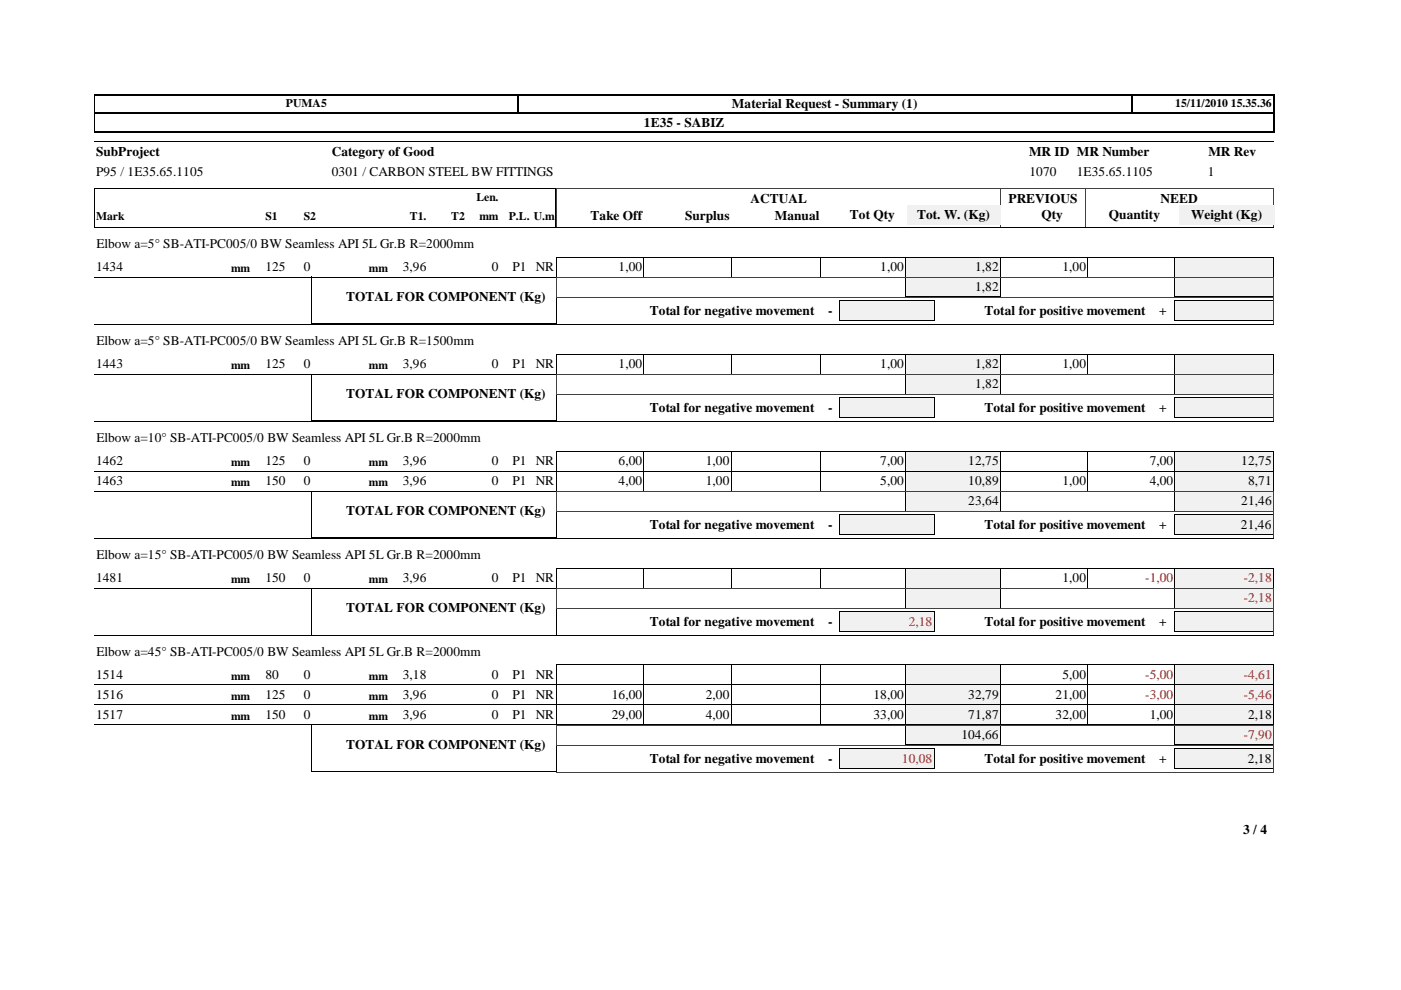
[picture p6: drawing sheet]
<svg xmlns="http://www.w3.org/2000/svg" width="297mm" height="210mm" viewBox="0 0 297 210" stroke-linecap="round" stroke-linejoin="round" font-family="sans-serif">
<defs><g id="words">
<g font-size="2.8">
<text x="155.2" y="22.9">Material Request - Summary (1)</text>
<text x="136.5" y="26.8">1E35 - SABIZ</text>
<text x="20.4" y="33.1">SubProject</text>
<text x="70.4" y="33">Category of Good</text>
<text x="218.2" y="33">MR ID MR Number</text>
<text x="256.2" y="33">MR Rev</text>
<text x="20.4" y="37.3">P95 / 1E35.65.1105</text>
<text x="70.4" y="37.2">0301 / CARBON STEEL BW FITTINGS</text>
<text x="218.3" y="37.2">1070</text>
<text x="228.3" y="37.2">1E35.65.1105</text>
<text x="256.1" y="37.2">1</text>
<text x="125.2" y="46.7">Take Off</text>
<text x="145.2" y="46.7">Surplus</text>
<text x="159.1" y="43">ACTUAL</text>
<text x="164.3" y="46.7">Manual</text>
<text x="180.2" y="46.4">Tot Qty</text>
<text x="194.4" y="46.4">Tot. W. (Kg)</text>
<text x="213.8" y="43">PREVIOUS</text>
<text x="220.8" y="46.4">Qty</text>
<text x="235.1" y="46.4">Quantity</text>
<text x="246.1" y="43">NEED</text>
<text x="252.6" y="46.4">Weight (Kg)</text>
<text x="20.4" y="52.6">Elbow a=5° SB-ATI-PC005/0 BW Seamless API 5L Gr.B R=2000mm</text>
<text x="20.4" y="57.5">1434</text>
<text x="56.3" y="57.5">125</text>
<text x="64.4" y="57.5">0</text>
<text x="85.4" y="57.5">3,96</text>
<text x="104.3" y="57.5">0</text>
<text x="108.7" y="57.5">P1 NR</text>
<text x="131.1" y="57.5">1,00</text>
<text x="186.6" y="57.5">1,00</text>
<text x="206.8" y="57.5">1,82</text>
<text x="225.3" y="57.5">1,00</text>
<text x="73.4" y="63.8">TOTAL FOR COMPONENT (Kg)</text>
<text x="206.8" y="61.7">1,82</text>
<text x="137.7" y="66.8">Total for negative movement</text>
<text x="175.6" y="66.8">-</text>
<text x="208.7" y="66.8">Total for positive movement</text>
<text x="245.7" y="66.8">+</text>
<text x="20.4" y="73.1">Elbow a=5° SB-ATI-PC005/0 BW Seamless API 5L Gr.B R=1500mm</text>
<text x="20.4" y="78.1">1443</text>
<text x="56.3" y="78.1">125</text>
<text x="64.4" y="78.1">0</text>
<text x="85.4" y="78.1">3,96</text>
<text x="104.3" y="78.1">0</text>
<text x="108.7" y="78.1">P1 NR</text>
<text x="131.1" y="78.1">1,00</text>
<text x="186.6" y="78.1">1,00</text>
<text x="206.8" y="78.1">1,82</text>
<text x="206.8" y="82.3">1,82</text>
<text x="225.3" y="78.1">1,00</text>
<text x="73.4" y="84.3">TOTAL FOR COMPONENT (Kg)</text>
<text x="137.7" y="87.4">Total for negative movement</text>
<text x="175.6" y="87.4">-</text>
<text x="208.7" y="87.4">Total for positive movement</text>
<text x="245.7" y="87.4">+</text>
<text x="20.4" y="93.7">Elbow a=10° SB-ATI-PC005/0 BW Seamless API 5L Gr.B R=2000mm</text>
<text x="20.4" y="98.6">1462</text>
<text x="56.3" y="98.6">125</text>
<text x="64.4" y="98.6">0</text>
<text x="85.4" y="98.6">3,96</text>
<text x="104.3" y="98.6">0</text>
<text x="108.7" y="98.6">P1 NR</text>
<text x="131.1" y="98.6">6,00</text>
<text x="149.6" y="98.6">1,00</text>
<text x="186.6" y="98.6">7,00</text>
<text x="205.3" y="98.6">12,75</text>
<text x="243.8" y="98.6">7,00</text>
<text x="263.2" y="98.6">12,75</text>
<text x="20.4" y="102.9">1463</text>
<text x="56.3" y="102.9">150</text>
<text x="64.4" y="102.9">0</text>
<text x="85.4" y="102.9">3,96</text>
<text x="104.3" y="102.9">0</text>
<text x="108.7" y="102.9">P1 NR</text>
<text x="131.1" y="102.9">4,00</text>
<text x="149.6" y="102.9">1,00</text>
<text x="186.6" y="102.9">5,00</text>
<text x="205.3" y="102.9">10,89</text>
<text x="205.3" y="107.1">23,64</text>
<text x="225.3" y="102.9">1,00</text>
<text x="243.8" y="102.9">4,00</text>
<text x="263.2" y="107.1">21,46</text>
<text x="264.6" y="102.9">8,71</text>
<text x="73.4" y="109.1">TOTAL FOR COMPONENT (Kg)</text>
<text x="137.7" y="112.2">Total for negative movement</text>
<text x="175.6" y="112.2">-</text>
<text x="208.7" y="112.2">Total for positive movement</text>
<text x="245.7" y="112.2">+</text>
<text x="263.1" y="112.1">21,46</text>
<text x="20.4" y="118.5">Elbow a=15° SB-ATI-PC005/0 BW Seamless API 5L Gr.B R=2000mm</text>
<text x="20.4" y="123.4">1481</text>
<text x="56.3" y="123.4">150</text>
<text x="64.4" y="123.4">0</text>
<text x="85.4" y="123.4">3,96</text>
<text x="104.3" y="123.4">0</text>
<text x="108.7" y="123.4">P1 NR</text>
<text x="225.3" y="123.4">1,00</text>
<text x="73.4" y="129.7">TOTAL FOR COMPONENT (Kg)</text>
<text x="137.7" y="132.8">Total for negative movement</text>
<text x="175.6" y="132.8">-</text>
<text x="208.7" y="132.8">Total for positive movement</text>
<text x="245.7" y="132.8">+</text>
<text x="20.4" y="144">1514</text>
<text x="20.4" y="139.1">Elbow a=45° SB-ATI-PC005/0 BW Seamless API 5L Gr.B R=2000mm</text>
<text x="56.3" y="144">80</text>
<text x="64.4" y="144">0</text>
<text x="85.4" y="144">3,18</text>
<text x="104.3" y="144">0</text>
<text x="108.7" y="144">P1 NR</text>
<text x="225.3" y="144">5,00</text>
<text x="20.4" y="148.2">1516</text>
<text x="56.3" y="148.2">125</text>
<text x="64.4" y="148.2">0</text>
<text x="85.4" y="148.2">3,96</text>
<text x="104.3" y="148.2">0</text>
<text x="108.7" y="148.2">P1 NR</text>
<text x="129.7" y="148.2">16,00</text>
<text x="149.6" y="148.2">2,00</text>
<text x="185.2" y="148.2">18,00</text>
<text x="205.3" y="148.2">32,79</text>
<text x="223.8" y="148.2">21,00</text>
<text x="20.4" y="152.4">1517</text>
<text x="56.3" y="152.4">150</text>
<text x="64.4" y="152.4">0</text>
<text x="85.4" y="152.4">3,96</text>
<text x="104.3" y="152.4">0</text>
<text x="108.7" y="152.4">P1 NR</text>
<text x="129.7" y="152.4">29,00</text>
<text x="149.6" y="152.4">4,00</text>
<text x="185.2" y="152.4">33,00</text>
<text x="205.3" y="152.4">71,87</text>
<text x="223.8" y="152.4">32,00</text>
<text x="243.8" y="152.4">1,00</text>
<text x="264.6" y="152.4">2,18</text>
<text x="73.4" y="158.7">TOTAL FOR COMPONENT (Kg)</text>
<text x="137.7" y="161.8">Total for negative movement</text>
<text x="175.6" y="161.8">-</text>
<text x="203.8" y="156.7">104,66</text>
<text x="208.7" y="161.8">Total for positive movement</text>
<text x="245.7" y="161.8">+</text>
<text x="264.5" y="161.7">2,18</text>
<text x="263.6" y="176.9">3 / 4</text>
</g>
<g font-size="2.8" fill="#f00">
<text x="242.8" y="123.4">-1,00</text>
<text x="263.7" y="123.4">-2,18</text>
<text x="263.7" y="127.7">-2,18</text>
<text x="192.7" y="132.7">2,18</text>
<text x="242.8" y="144">-5,00</text>
<text x="263.7" y="144">-4,61</text>
<text x="242.8" y="148.2">-3,00</text>
<text x="263.7" y="148.2">-5,46</text>
<text x="191.2" y="161.7">10,08</text>
<text x="263.7" y="156.7">-7,90</text>
</g>
<g font-size="2.5">
<text x="60.6" y="22.6">PUMA5</text>
<text x="249.2" y="22.6">15/11/2010 15.35.36</text>
<text x="20.4" y="46.7">Mark</text>
<text x="56.3" y="46.7">S1</text>
<text x="64.4" y="46.7">S2</text>
<text x="86.9" y="46.7">T1.</text>
<text x="95.7" y="46.7">T2</text>
<text x="101" y="42.7">Len.</text>
<text x="101.6" y="46.7">mm</text>
<text x="107.9" y="46.7">P.L. U.m</text>
<text x="49" y="57.7">mm</text>
<text x="78.2" y="57.7">mm</text>
<text x="49" y="78.3">mm</text>
<text x="78.2" y="78.3">mm</text>
<text x="49" y="98.9">mm</text>
<text x="78.2" y="98.9">mm</text>
<text x="49" y="103.1">mm</text>
<text x="78.2" y="103.1">mm</text>
<text x="49" y="123.7">mm</text>
<text x="78.2" y="123.7">mm</text>
<text x="49" y="144.2">mm</text>
<text x="49" y="148.5">mm</text>
<text x="78.2" y="144.2">mm</text>
<text x="78.2" y="148.5">mm</text>
<text x="49" y="152.7">mm</text>
<text x="78.2" y="152.7">mm</text>
</g>
</g></defs>
<path d="M270.1 20v4.1M20 20.1h250.3M20 24h250.3M20 27.9h250.3" fill="none" stroke="#000" stroke-width=".25"/>
<path d="M239.9 20v4.1" fill="none" stroke="#000" stroke-width=".38"/>
<path d="M109.9 20v4.1" fill="none" stroke="#000" stroke-width=".34"/>
<path d="M20.1 20v8M20 30h250M20 39.9h97.9M20 39.9v8.3l97.9 .1v-8.4" fill="none" stroke="#000" stroke-width=".21"/>
<path d="M20 24h250.3M270.1 23.9v4.1" fill="none" stroke="#000" stroke-width=".3"/>
<path d="M118 39.9h152M118 39.9v8.3h152M212.1 39.9v8.4M212.2 39.9v8.4M230.1 39.9v8.4M270 39.9v8.4" fill="none" stroke="#404040" stroke-width=".21"/>
<path d="M99.6 43.9h6.4v3.8h-6.4z" fill="#fff"/>
<g fill="#f1f1f1">
<path d="M192.3 43.4h19.8v4.2h-19.8z"/>
<path d="M250 43.4h20.2v4.2h-20.2z"/>
</g>
<path d="M20 48.3h250M20 58.7h172.1M136.5 54.5v4.3M155 54.5v4.3M174.1 54.5v4.3M192 54.5v4.3M192.1 54.5h-74.1v4.3M212.1 54.5h37v4.3M212.1 58.7h37M212.1 54.5v4.3M230.6 54.5v4.3" fill="none" stroke="#000" stroke-width=".21"/>
<path d="M192.1 54.5h20v4.2h-20z" fill="#f1f1f1"/>
<path d="M192 58.7h20.1M192 58.8v-4.3h20.1v4.3" fill="none" stroke="#000" stroke-width=".21"/>
<path d="M249.1 54.5h20.9v4.2h-20.9z" fill="#f1f1f1"/>
<path d="M249.1 54.5h20.9M249.1 58.7h20.9M249.1 54.5v4.3M270 54.5v4.3" fill="none" stroke="#000" stroke-width=".21"/>
<path d="M192.1 58.7h20v4.2h-20z" fill="#f1f1f1"/>
<path d="M192 58.7h20.1v4.3h-20.1z" fill="none" stroke="#000" stroke-width=".21"/>
<path d="M249.1 58.7h20.9v4.2h-20.9z" fill="#f1f1f1"/>
<path d="M249.1 58.7h20.9M249.1 58.7v4.3M270 58.7v4.3M249.1 63h20.9" fill="none" stroke="#000" stroke-width=".21"/>
<path d="M249.1 63.8h20.8v4.1h-20.8z" fill="#f1f1f1"/>
<path d="M249 68h21M249.1 68l-.1-4.3h21l-.1 4.3" fill="none" stroke="#000" stroke-width=".21"/>
<path d="M178 63.8h20v4.1h-20z" fill="#f1f1f1"/>
<g fill="none" stroke="#000" stroke-width=".21">
<path d="M66 58.7h52.1l-.1 10h-52zM20 68.8h250M20 79.3h172.1M136.5 75.1v4.2M155 75.1v4.2M174.1 75.1v4.2M177.9 68h20.2M177.9 68v-4.3h20.2v4.3M192 75.1v4.2M192.1 75.1h-74.1v4.2M212.1 75.1h37v4.2M212.1 79.3h37"/>
<path d="M212.1 75.1v4.2M230.6 75.1v4.2"/>
</g>
<path d="M118 58.8h152.1M118 58.8v4.3h152.1M270.1 58.8v4.3M118 68.8h152.1M118 63v5.8M270.1 63v5.8" fill="none" stroke="#404040" stroke-width=".21"/>
<path d="M192.1 75.1h20v4.2h-20z" fill="#f1f1f1"/>
<path d="M192 79.3h20.1M192 79.3v-4.2h20.1v4.2" fill="none" stroke="#000" stroke-width=".21"/>
<path d="M249.1 75.1h20.9v4.2h-20.9z" fill="#f1f1f1"/>
<path d="M249.1 75.1h20.9M249.1 79.3h20.9M249.1 75.1v4.2M270 75.1v4.2" fill="none" stroke="#000" stroke-width=".21"/>
<path d="M192.1 79.3h20v4.2h-20z" fill="#f1f1f1"/>
<path d="M192 83.5h20.1M192 83.6v-4.3h20.1v4.3" fill="none" stroke="#000" stroke-width=".21"/>
<path d="M249.1 79.3h20.9v4.2h-20.9z" fill="#f1f1f1"/>
<path d="M249.1 79.3h20.9M249.1 79.3v4.3M270 79.3v4.3M249.1 83.5h20.9" fill="none" stroke="#000" stroke-width=".21"/>
<path d="M249.1 84.3h20.8v4.2h-20.8z" fill="#f1f1f1"/>
<path d="M249 84.3h21M249 88.5h21M249.1 84.3v4.3M269.9 84.3v4.3" fill="none" stroke="#000" stroke-width=".21"/>
<path d="M178 84.3h20v4.2h-20z" fill="#f1f1f1"/>
<g fill="none" stroke="#000" stroke-width=".21">
<path d="M66 79.3h52.1l-.1 10h-52zM20 89.4h250M20 99.9h172.1M118 95.7h74.1M118 95.6v4.3M136.5 95.6v4.3M155 95.6v4.3M174.1 95.6v4.3M177.9 84.3h20.2M177.9 88.5h20.2M177.9 84.3v4.3M192 95.6v4.3"/>
<path d="M198.1 84.3v4.3M212.1 95.7h37M212.1 99.9h37M212.1 95.6v4.3M230.6 95.6v4.3M249.1 95.6v4.3"/>
</g>
<path d="M118 89.4h152.1M118 83.6v5.8M270.1 83.6v5.8M270.1 83.6h-152.1v-4.2h152.1v4.3" fill="none" stroke="#404040" stroke-width=".21"/>
<path d="M192.1 95.6h20v4.3h-20z" fill="#f1f1f1"/>
<path d="M192 95.7h20.1M192 99.9h20.1M192 95.6v4.3M212.1 95.6v4.3" fill="none" stroke="#000" stroke-width=".21"/>
<path d="M249.1 95.6h20.9v4.3h-20.9z" fill="#f1f1f1"/>
<g fill="none" stroke="#000" stroke-width=".21">
<path d="M136.5 99.9v4.2M155 99.9v4.2M174.1 99.9v4.2M192 99.9v4.2M192.1 99.9h-74.1v4.2M212.1 99.9h57.9M212.1 99.9v4.2M230.6 99.9v4.2M249.1 95.7h20.9M249.1 95.6v8.5M270 95.6v4.3M20 104.1h172.1"/>
<path d="M212.1 104.1h37"/>
</g>
<path d="M192.1 99.9h20v4.2h-20z" fill="#f1f1f1"/>
<path d="M192 104.1h20.1M192 104.1v-4.2h20.1v4.2" fill="none" stroke="#000" stroke-width=".21"/>
<path d="M249.1 99.9h20.9v4.2h-20.9z" fill="#f1f1f1"/>
<path d="M249.1 99.9h20.9M249.1 99.9v4.2M270 99.9v4.2M249.1 104.1h20.9" fill="none" stroke="#000" stroke-width=".21"/>
<path d="M192.1 104.1h20v4.2h-20z" fill="#f1f1f1"/>
<path d="M192 108.4h20.1M192 108.4v-4.3h20.1v4.3" fill="none" stroke="#000" stroke-width=".21"/>
<path d="M249.1 104.1h20.9v4.2h-20.9z" fill="#f1f1f1"/>
<path d="M249.1 104.1h20.9M249.1 108.4h20.9M249.1 104.1v4.3M270 104.1v4.3" fill="none" stroke="#000" stroke-width=".21"/>
<path d="M249.1 109.1h20.8v4.2h-20.8z" fill="#f1f1f1"/>
<path d="M249 109.1h21M249 113.3h21M249.1 109.1v4.3M269.9 109.1v4.3" fill="none" stroke="#000" stroke-width=".21"/>
<path d="M178 109.1h20v4.2h-20z" fill="#f1f1f1"/>
<g fill="none" stroke="#000" stroke-width=".21">
<path d="M20 114.2h250M66 104.1h52.1l-.1 10h-52zM177.9 109.1h20.2M177.9 113.3h20.2M177.9 109.1v4.3M198.1 109.1v4.3M20 124.7h172.1M118 120.5h74.1M118 120.4v4.3M136.5 120.4v4.3M155 120.4v4.3M174.1 120.4v4.3"/>
<path d="M192 120.4v4.3M212.1 120.5h37M212.1 124.7h37M212.1 120.4v4.3M230.6 120.4v4.3M249.1 120.4v4.3"/>
</g>
<path d="M118 114.2h152.1M118 108.4v5.8M270.1 108.4v5.8M270.1 108.4h-152.1v-4.2h152.1v4.3" fill="none" stroke="#404040" stroke-width=".21"/>
<path d="M192.1 120.4h20v4.3h-20z" fill="#f1f1f1"/>
<path d="M192 120.5h20.1M192 124.7h20.1M192 120.4v4.3M212.1 120.4v4.3" fill="none" stroke="#000" stroke-width=".21"/>
<path d="M249.1 120.4h20.9v4.3h-20.9z" fill="#f1f1f1"/>
<path d="M249.1 120.5h20.9M249.1 124.7h20.9M249.1 120.4v4.3M270 120.4v4.3" fill="none" stroke="#000" stroke-width=".21"/>
<path d="M192.1 124.7h20v4.2h-20z" fill="#f1f1f1"/>
<path d="M192 128.9h20.1M192 128.9v-4.2h20.1v4.2" fill="none" stroke="#000" stroke-width=".21"/>
<path d="M249.1 124.7h20.9v4.2h-20.9z" fill="#f1f1f1"/>
<path d="M249.1 124.7h20.9M249.1 128.9h20.9M249.1 124.7v4.2M270 124.7v4.2" fill="none" stroke="#000" stroke-width=".21"/>
<path d="M249.1 129.7h20.8v4.2h-20.8z" fill="#f1f1f1"/>
<path d="M249 129.7h21M249.1 129.7l-.1 4.2h20.9v-4.2" fill="none" stroke="#000" stroke-width=".21"/>
<path d="M178 129.7h20v4.2h-20z" fill="#f1f1f1"/>
<g fill="none" stroke="#000" stroke-width=".21">
<path d="M20 134.8h250M66 134.6h52.1M66 134.7v-10h52.1l-.1 10M177.9 129.7h20.2M177.9 129.7v4.2h20.2v-4.2M20 145.2h172.1M136.5 141v4.2M155 141v4.2M174.1 141v4.2M192 141v4.2M192.1 141h-74.1v4.2M212.1 141h37v4.2h-37"/>
<path d="M212.1 141v4.2M230.6 141v4.2"/>
</g>
<path d="M118 129v5.8h152.1v-5.8h-152.1v-4.2h152.1v4.2" fill="none" stroke="#404040" stroke-width=".21"/>
<path d="M192.1 141h20v4.2h-20z" fill="#f1f1f1"/>
<path d="M192 141h20.1v4.2h-20.1z" fill="none" stroke="#000" stroke-width=".21"/>
<path d="M249.1 141h20.9v4.2h-20.9z" fill="#f1f1f1"/>
<g fill="none" stroke="#000" stroke-width=".21">
<path d="M20 149.5h172.1M118 145.2h74.1M118 145.2v4.3M136.5 145.2v4.3M155 145.2v4.3M174.1 145.2v4.3M192 145.2v4.3M212.1 145.2h57.9M212.1 145.2v4.3M230.6 145.2v4.3M249.1 141h20.9M249.1 141v8.5h-37"/>
<path d="M270 141v4.2"/>
</g>
<path d="M192.1 145.2h20v4.2h-20z" fill="#f1f1f1"/>
<path d="M192 145.2h20.1M192 145.2v4.3h20.1v-4.3" fill="none" stroke="#000" stroke-width=".21"/>
<path d="M249.1 145.2h20.9v4.2h-20.9z" fill="#f1f1f1"/>
<g fill="none" stroke="#000" stroke-width=".21">
<path d="M20 153.7h172.1M118 149.5h74.1M118 149.4v4.3M136.5 149.4v4.3M155 149.4v4.3M174.1 149.4v4.3M192 149.4v4.3M212.1 149.5h57.9M212.1 149.4v4.3M230.6 149.4v4.3M249.1 145.2h20.9M249.1 145.2v8.5h-37"/>
<path d="M270 145.2v4.3"/>
</g>
<path d="M192.1 149.4h20v4.3h-20z" fill="#f1f1f1"/>
<path d="M192 149.5h20.1M192 149.4v4.3h20.1v-4.3" fill="none" stroke="#000" stroke-width=".21"/>
<path d="M249.1 149.4h20.9v4.3h-20.9z" fill="#f1f1f1"/>
<path d="M249.1 149.5h20.9M249.1 153.7h20.9M249.1 149.4v4.3M270 149.4v4.3" fill="none" stroke="#000" stroke-width=".21"/>
<path d="M192.1 153.7h20v4.2h-20z" fill="#f1f1f1"/>
<path d="M192 153.7h20.1M192 157.9h20.1M192 153.7v4.2M212.1 153.7v4.2" fill="none" stroke="#000" stroke-width=".21"/>
<path d="M249.1 153.7h20.9v4.2h-20.9z" fill="#f1f1f1"/>
<path d="M249.1 153.7h20.9M249.1 157.9h20.9M249.1 153.7v4.2M270 153.7v4.2" fill="none" stroke="#000" stroke-width=".21"/>
<path d="M249.1 158.7h20.8v4.2h-20.8z" fill="#f1f1f1"/>
<path d="M249 158.7h21M249.1 158.7l-.1 4.2h20.9v-4.2" fill="none" stroke="#000" stroke-width=".21"/>
<path d="M178 158.7h20v4.2h-20z" fill="#f1f1f1"/>
<path d="M66 153.7h52.1M66 153.7v10M118 153.7v10M177.9 158.7h20.2M177.9 158.7v4.2h20.2v-4.2M66 163.6h52.1" fill="none" stroke="#000" stroke-width=".21"/>
<path d="M118 158v5.8h152.1v-5.8h-152.1v-4.2h152.1v4.2" fill="none" stroke="#404040" stroke-width=".21"/>
<use href="#words"/>
</svg>
